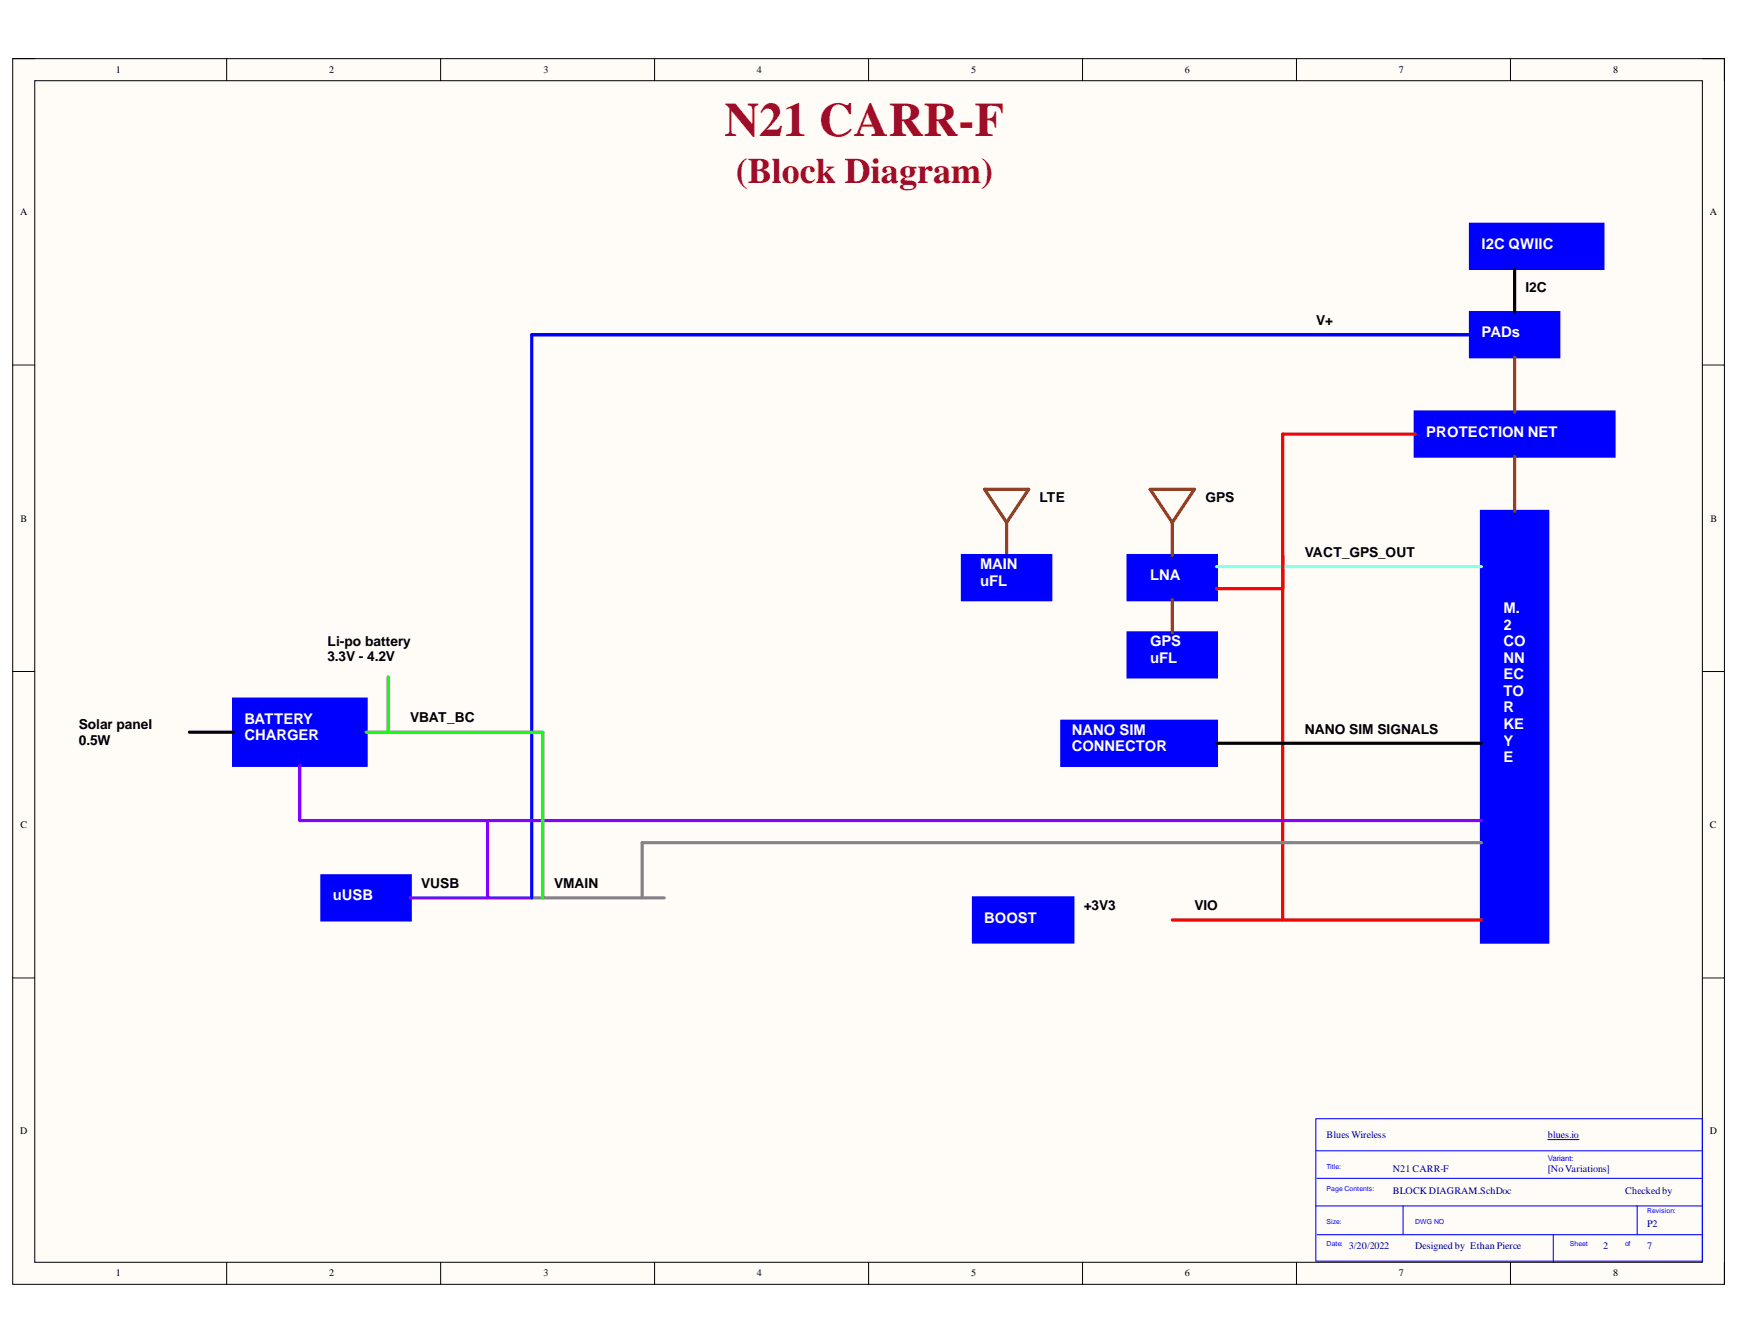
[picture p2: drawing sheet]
<svg xmlns="http://www.w3.org/2000/svg" width="279mm" height="216mm" viewBox="0 0 279 216" stroke-linecap="round" stroke-linejoin="round" font-family="sans-serif">
<defs><g id="words">
<text font-size="7.7" fill="#9e0e29" x="116.4" y="21.9">N21 CARR-F</text>
<text font-size="5.8" fill="#9e0e29" x="118.2" y="29.4">(Block Diagram)</text>
<g font-size="2.4" fill="#fff">
<text x="238" y="39.9">I2C QWIIC</text>
<text x="238" y="54.1">PADs</text>
<text x="229.1" y="70.1">PROTECTION NET</text>
<text x="157.5" y="91.4">MAIN</text>
<text x="157.5" y="94.1">uFL</text>
<text x="184.8" y="93.1">LNA</text>
<text x="241.6" y="98.5">M.</text>
<text x="241.6" y="101.2">2</text>
<text x="184.8" y="103.8">GPS</text>
<text x="184.8" y="106.5">uFL</text>
<text x="241.6" y="103.8">CO</text>
<text x="241.6" y="106.5">NN</text>
<text x="241.6" y="109.1">EC</text>
<text x="241.6" y="111.8">TO</text>
<text x="39.3" y="116.2">BATTERY</text>
<text x="39.3" y="118.9">CHARGER</text>
<text x="172.2" y="118">NANO SIM</text>
<text x="241.6" y="114.5">R</text>
<text x="241.6" y="117.2">KE</text>
<text x="241.6" y="119.8">Y</text>
<text x="172.2" y="120.6">CONNECTOR</text>
<text x="241.6" y="122.4">E</text>
<text x="53.5" y="144.6">uUSB</text>
<text x="158.1" y="148.2">BOOST</text>
</g>
<g font-size="2.2">
<text x="245.1" y="46.9">I2C</text>
<text x="211.4" y="52.2">V+</text>
<text x="167" y="80.6">LTE</text>
<text x="193.7" y="80.6">GPS</text>
<text x="209.7" y="89.5">VACT_GPS_OUT</text>
<text x="52.6" y="103.7">Li-po battery</text>
<text x="52.6" y="106.2">3.3V - 4.2V</text>
<text x="12.7" y="117.2">Solar panel</text>
<text x="12.7" y="119.6">0.5W</text>
<text x="65.9" y="116.1">VBAT_BC</text>
<text x="209.7" y="117.8">NANO SIM SIGNALS</text>
<text x="67.7" y="142.7">VUSB</text>
<text x="89" y="142.7">VMAIN</text>
<text x="174.1" y="146.3">+3V3</text>
<text x="191.9" y="146.3">VIO</text>
</g>
<g font-size="1.6">
<text x="18.6" y="11.8">1</text>
<text x="52.9" y="11.8">2</text>
<text x="87.3" y="11.8">3</text>
<text x="121.6" y="11.8">4</text>
<text x="156" y="11.8">5</text>
<text x="190.4" y="11.8">6</text>
<text x="224.7" y="11.8">7</text>
<text x="259.2" y="11.8">8</text>
<text x="3.2" y="34.6">A</text>
<text x="274.7" y="34.6">A</text>
<text x="3.3" y="83.8">B</text>
<text x="274.8" y="83.8">B</text>
<text x="3.3" y="133.1">C</text>
<text x="274.7" y="133.1">C</text>
<text x="3.2" y="182.2">D</text>
<text x="274.7" y="182.2">D</text>
<text x="18.6" y="205">1</text>
<text x="52.9" y="205">2</text>
<text x="87.3" y="205">3</text>
<text x="121.6" y="205">4</text>
<text x="156" y="205">5</text>
<text x="190.4" y="205">6</text>
<text x="224.7" y="205">7</text>
<text x="259.2" y="205">8</text>
</g>
<g font-size="1.6" fill="#000080">
<text x="213.1" y="182.9">Blues Wireless</text>
<text x="248.7" y="182.9">blues.io</text>
<text x="223.8" y="191.8">BLOCK DIAGRAM.SchDoc</text>
<text x="223.8" y="188.2">N21 CARR-F</text>
<text x="248.7" y="188.2">[No Variations]</text>
<text x="261.1" y="191.8">Checked by</text>
<text x="264.7" y="197.1">P2</text>
<text x="216.7" y="200.6">3/20/2022</text>
<text x="227.3" y="200.6">Designed by Ethan Pierce</text>
<text x="257.6" y="200.6">2</text>
<text x="264.7" y="200.6">7</text>
</g>
<text font-size="1.3" fill="#00f" x="248.7" y="186.5">Variant:</text>
<g font-size="1.1" fill="#00f">
<text x="213.1" y="187.8">Title:</text>
<text x="213.1" y="191.3">Page Contents:</text>
<text x="213.1" y="196.7">Size:</text>
<text x="227.3" y="196.7">DWG NO</text>
<text x="264.7" y="194.9">Revision:</text>
<text x="213.1" y="200.2">Date:</text>
<text x="252.2" y="200.2">Sheet</text>
<text x="261.1" y="200.2">of</text>
</g>
</g></defs>
<path d="M2 9.4h275.1v196.9h-275.1z" fill-rule="evenodd" fill="#fffcf8"/>
<path d="M2 9.4h275.1v196.9h-275.1z" fill="none" stroke="#000" stroke-width=".16"/>
<path d="M5.6 13h267.9v189.8h-267.9z" fill-rule="evenodd" fill="#fffcf8"/>
<g fill="none" stroke="#000" stroke-width=".16">
<path d="M2 9.4h3.6M5.6 13h267.9v189.8h-267.9zM36.4 9.4v3.6M70.8 9.4v3.6M105.2 9.4v3.6M139.5 9.4v3.6M173.9 9.4v3.6M208.3 9.4v3.6M242.7 9.4v3.6M273.5 9.4h3.6v3.6M2 58.6h3.6M273.5 58.6h3.6"/>
<path d="M2 107.9h3.6M273.5 107.9h3.6M2 157.1h3.6M273.5 157.1h3.6M36.4 202.8v3.5M70.8 202.8v3.5M105.2 202.8v3.5M139.6 202.8v3.5M173.9 202.8v3.5M208.3 202.8v3.5M242.7 202.8v3.5M277.1 202.8v3.5"/>
</g>
<path d="M211.4 179.7h62.1v22.9h-62.1zM211.4 184.9h62.1M211.4 193.7h62.1M211.6 198.3h61.9M211.6 189.3h61.9M225.4 193.7v4.6M249.6 198.3v4.5M263 193.7v4.6" fill="none" stroke="#00f" stroke-width=".17"/>
<path d="M248.7 183.1h5" fill="none" stroke="#000080" stroke-width=".16"/>
<path d="M51.7 140.7h14.2v7.1h-14.2z" fill-rule="evenodd" fill="#00f"/>
<path d="M51.7 140.7h14.2v7.1h-14.2z" fill="none" stroke="#00f" stroke-width=".51"/>
<path d="M156.4 144.2h16v7.1h-16z" fill-rule="evenodd" fill="#00f"/>
<path d="M156.4 144.2h16v7.1h-16z" fill="none" stroke="#00f" stroke-width=".51"/>
<path d="M65.9 144.2h19.5" fill="none" stroke="#8400ff" stroke-width=".51"/>
<path d="M85.4 144.2h21.3" fill="none" stroke="#848284" stroke-width=".51"/>
<path d="M188.3 147.8h17.8" fill="none" stroke="#f00" stroke-width=".51"/>
<path d="M181.2 89.2h14.2v7.1h-14.2z" fill-rule="evenodd" fill="#00f"/>
<path d="M181.2 89.2h14.2v7.1h-14.2z" fill="none" stroke="#00f" stroke-width=".51"/>
<path d="M195.4 94.6h10.7M206.1 89.2v58.6" fill="none" stroke="#f00" stroke-width=".51"/>
<path d="M158.2 78.6h7.1l-3.6 5.3zM184.8 78.6h7.1l-3.6 5.3zM161.7 83.9v5.3M188.3 83.9v5.3" fill="none" stroke="#844100" stroke-width=".51"/>
<path d="M238 82.1h10.7v69.2h-10.7z" fill-rule="evenodd" fill="#00f"/>
<path d="M238 82.1h10.7v69.2h-10.7z" fill="none" stroke="#00f" stroke-width=".51"/>
<path d="M236.3 50.2h14.1v7.1h-14.1z" fill-rule="evenodd" fill="#00f"/>
<path d="M236.3 50.2h14.1v7.1h-14.1z" fill="none" stroke="#00f" stroke-width=".51"/>
<path d="M227.4 66.2h31.9v7.1h-31.9z" fill-rule="evenodd" fill="#00f"/>
<path d="M236.3 53.8h-150.9v90.4M227.4 66.2h31.9v7.1h-31.9z" fill="none" stroke="#00f" stroke-width=".51"/>
<path d="M243.4 57.3v8.9M243.4 73.3v8.8" fill="none" stroke="#844100" stroke-width=".51"/>
<path d="M195.4 91h42.6" fill="none" stroke="#84ffff" stroke-width=".51"/>
<path d="M227.4 69.7h-21.3v24.9M206.1 147.8h31.9" fill="none" stroke="#f00" stroke-width=".51"/>
<path d="M238 131.8h-159.7v12.4" fill="none" stroke="#8400ff" stroke-width=".51"/>
<path d="M238 135.4h-134.8v8.8" fill="none" stroke="#848284" stroke-width=".51"/>
<path d="M181.2 101.7h14.2v7.1h-14.2z" fill-rule="evenodd" fill="#00f"/>
<path d="M181.2 101.7h14.2v7.1h-14.2z" fill="none" stroke="#00f" stroke-width=".51"/>
<path d="M188.3 96.3v5.4" fill="none" stroke="#844100" stroke-width=".51"/>
<path d="M154.6 89.2h14.2v7.1h-14.2z" fill-rule="evenodd" fill="#00f"/>
<path d="M154.6 89.2h14.2v7.1h-14.2z" fill="none" stroke="#00f" stroke-width=".51"/>
<path d="M236.3 36h21.2v7.1h-21.2z" fill-rule="evenodd" fill="#00f"/>
<path d="M236.3 36h21.2v7.1h-21.2zM85.6 53.8h150.8" fill="none" stroke="#00f" stroke-width=".51"/>
<path d="M243.4 43.1v7.1" fill="none" stroke="#000" stroke-width=".51"/>
<path d="M170.6 115.9h24.8v7.1h-24.8z" fill-rule="evenodd" fill="#00f"/>
<path d="M170.6 115.9h24.8v7.1h-24.8z" fill="none" stroke="#00f" stroke-width=".51"/>
<path d="M195.4 119.4h42.6" fill="none" stroke="#000" stroke-width=".51"/>
<path d="M37.5 112.3h21.3v10.6h-21.3z" fill-rule="evenodd" fill="#00f"/>
<path d="M37.5 112.3h21.3v10.6h-21.3z" fill="none" stroke="#00f" stroke-width=".51"/>
<path d="M30.4 117.6h7.1" fill="none" stroke="#000" stroke-width=".51"/>
<path d="M58.8 117.6h28.4v26.6M62.4 108.8v8.8" fill="none" stroke="#0f0" stroke-width=".51"/>
<path d="M48.2 122.9v8.9h30.1" fill="none" stroke="#8400ff" stroke-width=".51"/>
<use href="#words"/>
</svg>
